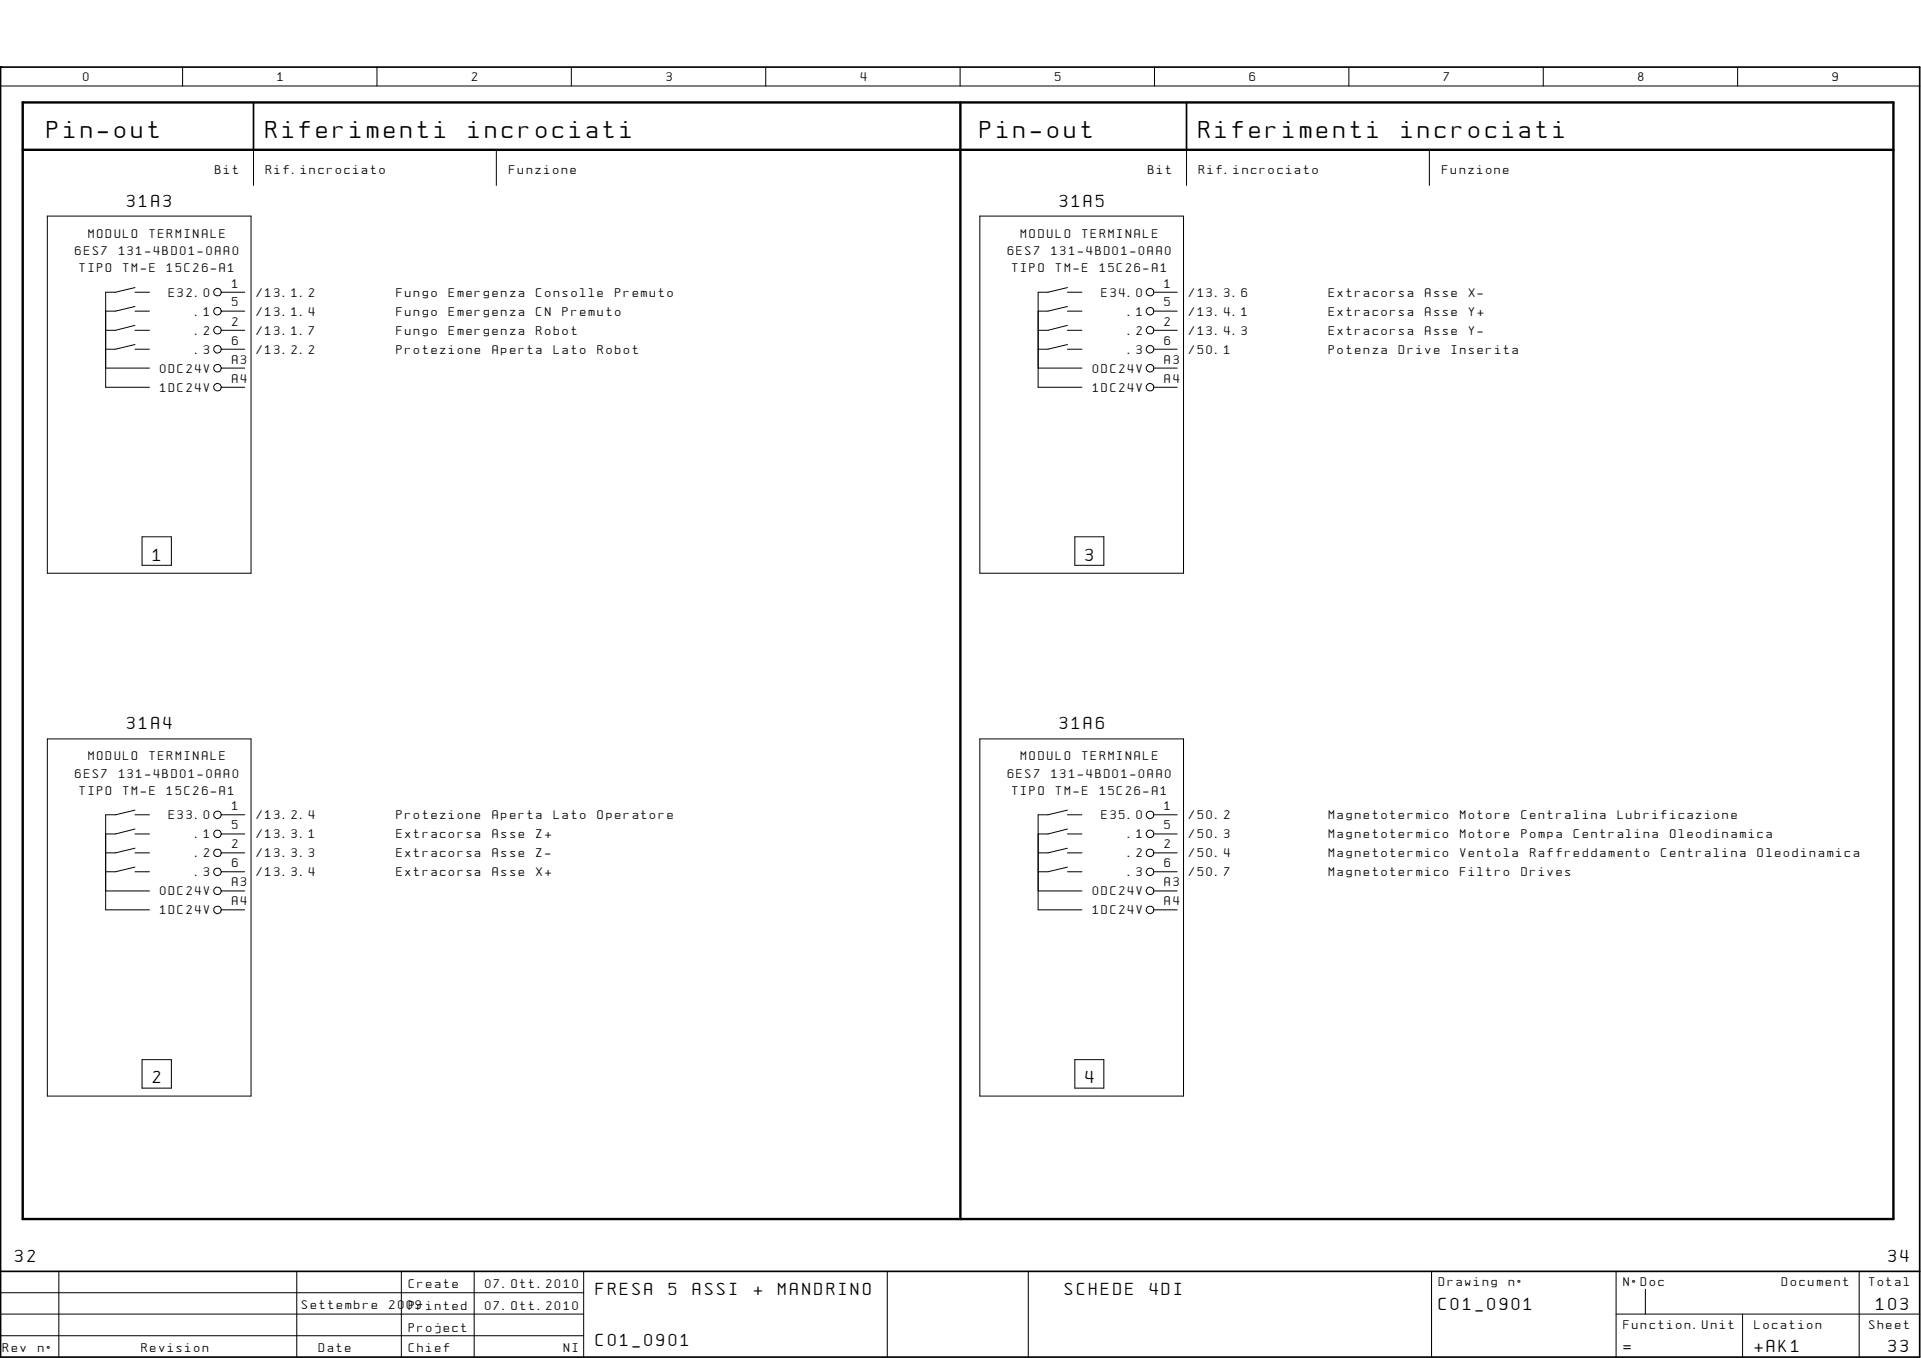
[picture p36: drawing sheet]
<svg xmlns="http://www.w3.org/2000/svg" width="297mm" height="210mm" viewBox="0 0 297 210" stroke-linecap="round" stroke-linejoin="round" font-family="sans-serif">
<defs><g id="words">
<g font-size="3">
<text x="7.3" y="21.3">Pin-out</text>
<text x="41.1" y="21.3">Riferimenti</text>
<text x="72.4" y="21.3">incrociati</text>
<text x="151.6" y="21.3">Pin-out</text>
<text x="185.4" y="21.3">Riferimenti</text>
<text x="216.7" y="21.3">incrociati</text>
</g>
<g font-size="2.2">
<text x="19.6" y="32">31A3</text>
<text x="163.9" y="32">31A5</text>
<text x="23.6" y="86.7">1</text>
<text x="167.8" y="86.7">3</text>
<text x="19.6" y="112.7">31A4</text>
<text x="163.9" y="112.7">31A6</text>
<text x="23.6" y="167.5">2</text>
<text x="167.8" y="167.5">4</text>
<text x="2.4" y="195.1">32</text>
<text x="292" y="195.1">34</text>
<text x="92.2" y="200.2">FRESA</text>
<text x="103.4" y="200.2">5</text>
<text x="107.1" y="200.2">ASSI</text>
<text x="116.5" y="200.2">+</text>
<text x="120.3" y="200.2">MANDRINO</text>
<text x="164.6" y="200.2">SCHEDE</text>
<text x="177.8" y="200.2">4DI</text>
<text x="222.5" y="202.4">C01_0901</text>
<text x="290.1" y="202.4">103</text>
<text x="92.2" y="208">C01_0901</text>
<text x="251" y="209">=</text>
<text x="271.3" y="209">+AK1</text>
<text x="292" y="209">33</text>
</g>
<g font-size="1.5">
<text x="12.9" y="12.6">0</text>
<text x="42.9" y="12.6">1</text>
<text x="73" y="12.6">2</text>
<text x="103" y="12.6">3</text>
<text x="133.1" y="12.6">4</text>
<text x="163.1" y="12.6">5</text>
<text x="193.2" y="12.6">6</text>
<text x="223.3" y="12.6">7</text>
<text x="253.3" y="12.6">8</text>
<text x="283.3" y="12.6">9</text>
<text x="33.3" y="26.9">Bit</text>
<text x="41.1" y="26.9">Rif.incrociato</text>
<text x="78.7" y="26.9">Funzione</text>
<text x="177.5" y="26.9">Bit</text>
<text x="185.4" y="26.9">Rif.incrociato</text>
<text x="223" y="26.9">Funzione</text>
<text x="11.6" y="39.4">6ES7</text>
<text x="13.7" y="36.7">MODULO</text>
<text x="18.4" y="39.4">131-4BD01-0AA0</text>
<text x="23.1" y="36.7">TERMINALE</text>
<text x="155.8" y="39.4">6ES7</text>
<text x="157.9" y="36.7">MODULO</text>
<text x="162.6" y="39.4">131-4BD01-0AA0</text>
<text x="167.3" y="36.7">TERMINALE</text>
<text x="12.3" y="42">TIPO</text>
<text x="19" y="42">TM-E</text>
<text x="25.8" y="42">15C26-A1</text>
<text x="26.1" y="45.8">E32.0</text>
<text x="35.9" y="44.4">1</text>
<text x="35.9" y="47.4">5</text>
<text x="39.7" y="45.8">/13.1.2</text>
<text x="61.3" y="45.8">Fungo</text>
<text x="69.4" y="45.8">Emergenza</text>
<text x="82.9" y="45.8">Consolle</text>
<text x="95.1" y="45.8">Premuto</text>
<text x="156.5" y="42">TIPO</text>
<text x="163.3" y="42">TM-E</text>
<text x="170" y="42">15C26-A1</text>
<text x="170.3" y="45.8">E34.0</text>
<text x="180.1" y="44.4">1</text>
<text x="180.1" y="47.4">5</text>
<text x="183.9" y="45.8">/13.3.6</text>
<text x="205.5" y="45.8">Extracorsa</text>
<text x="220.4" y="45.8">Asse</text>
<text x="227.1" y="45.8">X-</text>
<text x="30.2" y="48.8">.1</text>
<text x="30.2" y="51.7">.2</text>
<text x="35.9" y="50.3">2</text>
<text x="35.9" y="53.3">6</text>
<text x="39.7" y="48.8">/13.1.4</text>
<text x="39.7" y="51.7">/13.1.7</text>
<text x="61.3" y="48.8">Fungo</text>
<text x="61.3" y="51.7">Fungo</text>
<text x="69.4" y="48.8">Emergenza</text>
<text x="69.4" y="51.7">Emergenza</text>
<text x="82.9" y="48.8">CN</text>
<text x="82.9" y="51.7">Robot</text>
<text x="87" y="48.8">Premuto</text>
<text x="174.4" y="48.8">.1</text>
<text x="174.4" y="51.7">.2</text>
<text x="180.1" y="50.3">2</text>
<text x="180.1" y="53.3">6</text>
<text x="183.9" y="48.8">/13.4.1</text>
<text x="183.9" y="51.7">/13.4.3</text>
<text x="205.5" y="48.8">Extracorsa</text>
<text x="205.5" y="51.7">Extracorsa</text>
<text x="220.4" y="48.8">Asse</text>
<text x="220.4" y="51.7">Asse</text>
<text x="227.1" y="48.8">Y+</text>
<text x="227.1" y="51.7">Y-</text>
<text x="24.8" y="57.6">0DC24V</text>
<text x="30.2" y="54.7">.3</text>
<text x="35.9" y="56.2">A3</text>
<text x="35.9" y="59.1">A4</text>
<text x="39.7" y="54.7">/13.2.2</text>
<text x="61.3" y="54.7">Protezione</text>
<text x="76.2" y="54.7">Aperta</text>
<text x="85.6" y="54.7">Lato</text>
<text x="92.4" y="54.7">Robot</text>
<text x="169" y="57.6">0DC24V</text>
<text x="174.4" y="54.7">.3</text>
<text x="180.1" y="56.2">A3</text>
<text x="180.1" y="59.1">A4</text>
<text x="183.9" y="54.7">/50.1</text>
<text x="205.5" y="54.7">Potenza</text>
<text x="216.3" y="54.7">Drive</text>
<text x="224.4" y="54.7">Inserita</text>
<text x="24.8" y="60.5">1DC24V</text>
<text x="169" y="60.5">1DC24V</text>
<text x="13.7" y="117.5">MODULO</text>
<text x="23.1" y="117.5">TERMINALE</text>
<text x="157.9" y="117.5">MODULO</text>
<text x="167.3" y="117.5">TERMINALE</text>
<text x="11.6" y="120.2">6ES7</text>
<text x="12.3" y="122.8">TIPO</text>
<text x="18.4" y="120.2">131-4BD01-0AA0</text>
<text x="19" y="122.8">TM-E</text>
<text x="25.8" y="122.8">15C26-A1</text>
<text x="35.9" y="125.2">1</text>
<text x="155.8" y="120.2">6ES7</text>
<text x="156.5" y="122.8">TIPO</text>
<text x="162.6" y="120.2">131-4BD01-0AA0</text>
<text x="163.3" y="122.8">TM-E</text>
<text x="170" y="122.8">15C26-A1</text>
<text x="180.1" y="125.2">1</text>
<text x="26.1" y="126.6">E33.0</text>
<text x="30.2" y="129.6">.1</text>
<text x="35.9" y="128.2">5</text>
<text x="35.9" y="131.1">2</text>
<text x="39.7" y="126.6">/13.2.4</text>
<text x="39.7" y="129.6">/13.3.1</text>
<text x="61.3" y="126.6">Protezione</text>
<text x="61.3" y="129.6">Extracorsa</text>
<text x="76.2" y="126.6">Aperta</text>
<text x="76.2" y="129.6">Asse</text>
<text x="82.9" y="129.6">Z+</text>
<text x="85.6" y="126.6">Lato</text>
<text x="92.4" y="126.6">Operatore</text>
<text x="170.3" y="126.6">E35.0</text>
<text x="174.4" y="129.6">.1</text>
<text x="180.1" y="128.2">5</text>
<text x="180.1" y="131.1">2</text>
<text x="183.9" y="126.6">/50.2</text>
<text x="183.9" y="129.6">/50.3</text>
<text x="205.5" y="126.6">Magnetotermico</text>
<text x="205.5" y="129.6">Magnetotermico</text>
<text x="225.8" y="126.6">Motore</text>
<text x="225.8" y="129.6">Motore</text>
<text x="235.2" y="126.6">Centralina</text>
<text x="235.2" y="129.6">Pompa</text>
<text x="243.4" y="129.6">Centralina</text>
<text x="250.1" y="126.6">Lubrificazione</text>
<text x="258.2" y="129.6">Oleodinamica</text>
<text x="30.2" y="132.5">.2</text>
<text x="30.2" y="135.4">.3</text>
<text x="35.9" y="137">A3</text>
<text x="35.9" y="134.1">6</text>
<text x="39.7" y="132.5">/13.3.3</text>
<text x="39.7" y="135.4">/13.3.4</text>
<text x="61.3" y="132.5">Extracorsa</text>
<text x="61.3" y="135.4">Extracorsa</text>
<text x="76.2" y="132.5">Asse</text>
<text x="76.2" y="135.4">Asse</text>
<text x="82.9" y="132.5">Z-</text>
<text x="82.9" y="135.4">X+</text>
<text x="174.4" y="135.4">.3</text>
<text x="174.4" y="132.5">.2</text>
<text x="180.1" y="134.1">6</text>
<text x="180.1" y="137">A3</text>
<text x="183.9" y="132.5">/50.4</text>
<text x="183.9" y="135.4">/50.7</text>
<text x="205.5" y="132.5">Magnetotermico</text>
<text x="205.5" y="135.4">Magnetotermico</text>
<text x="225.8" y="132.5">Ventola</text>
<text x="225.8" y="135.4">Filtro</text>
<text x="235.2" y="135.4">Drives</text>
<text x="236.6" y="132.5">Raffreddamento</text>
<text x="256.9" y="132.5">Centralina</text>
<text x="271.8" y="132.5">Oleodinamica</text>
<text x="24.8" y="138.4">0DC24V</text>
<text x="24.8" y="141.3">1DC24V</text>
<text x="35.9" y="139.9">A4</text>
<text x="169" y="138.4">0DC24V</text>
<text x="169" y="141.3">1DC24V</text>
<text x="180.1" y="139.9">A4</text>
<text x="46.7" y="202.4">Settembre</text>
<text x="60.2" y="202.4">2009</text>
<text x="63.2" y="199.1">Create</text>
<text x="63.2" y="202.4">Printed</text>
<text x="75" y="199.1">07.Ott.2010</text>
<text x="75" y="202.4">07.Ott.2010</text>
<text x="222.5" y="198.8">Drawing</text>
<text x="233.3" y="198.8">nø</text>
<text x="251" y="198.8">NøDoc</text>
<text x="275.5" y="198.8">Document</text>
<text x="289" y="198.8">Total</text>
<text x=".5" y="209">Rev</text>
<text x="5.9" y="209">nø</text>
<text x="21.9" y="209">Revision</text>
<text x="49.3" y="209">Date</text>
<text x="63.2" y="205.8">Project</text>
<text x="63.2" y="209">Chief</text>
<text x="87.2" y="209">NI</text>
<text x="251" y="205.4">Function.Unit</text>
<text x="271.3" y="205.4">Location</text>
<text x="289" y="205.4">Sheet</text>
</g>
</g></defs>
<path d="M.1 10.4h.1M.1 10.4h296.7v199.4h-296.7zM39.2 15.8v7.4M183.5 15.8v7.4M.1 196.5h296.7" fill="none" stroke="#000" stroke-width=".26"/>
<g fill="none" stroke="#000" stroke-width=".15">
<path d="M.1 13.3h296.7M28.2 10.4v2.9M58.3 10.4v2.9M88.3 10.4v2.9M118.4 10.4v2.9M148.5 10.4v2.9M178.5 10.4v2.9M208.6 10.4v2.9M238.6 10.4v2.9M268.7 10.4v2.9M7.3 33.4h31.5v55.2h-31.5zM39.2 23.2v5.5"/>
<path d="M76.7 23.2v5.5M151.5 33.4h31.5v55.2h-31.5zM183.5 23.2v5.5M221 23.2v5.5M16.3 56.9h6.8M20.9 44.5l-3 .7h-1.6v14.7h6.8M20.9 45.2h2.2M20.9 47.4l-3 .7h-1.6M20.9 48.1h2.2M20.9 50.3l-3 .8h-1.6M20.9 51.1h2.2M20.9 53.3l-3 .7h-1.6"/>
<path d="M20.9 54h2.2M34.4 45.2h3.4M34.4 48.1h3.4M34.4 51.1h3.4M34.4 54h3.4M34.4 56.9h3.4M34.4 59.9h3.4M160.5 56.9h6.8M165.1 44.5l-3.1 .7h-1.5v14.7h6.8M165.1 45.2h2.2M165.1 47.4l-3.1 .7h-1.5M165.1 48.1h2.2"/>
<path d="M165.1 50.3l-3.1 .8h-1.5M165.1 51.1h2.2M165.1 53.3l-3.1 .7h-1.5M165.1 54h2.2M178.6 45.2h3.4M178.6 48.1h3.4M178.6 51.1h3.4M178.6 54h3.4M178.6 56.9h3.4M178.6 59.9h3.4M22 83h4.5v4.4h-4.5zM166.2 83h4.5v4.4h-4.5z"/>
<path d="M7.3 114.2h31.5v55.2h-31.5zM151.5 114.2h31.5v55.2h-31.5zM16.3 137.7h6.8M20.9 125.2l-3 .7h-1.6v14.7h6.8M20.9 125.9h2.2M20.9 128.1l-3 .8h-1.6M20.9 128.9h2.2M20.9 131.1l-3 .7h-1.6M20.9 131.8h2.2M20.9 134l-3 .7h-1.6M20.9 134.7h2.2M34.4 125.9h3.4"/>
<path d="M34.4 128.9h3.4M34.4 131.8h3.4M34.4 134.7h3.4M34.4 137.7h3.4M160.5 137.7h6.8M165.1 125.2l-3.1 .7h-1.5v14.7h6.8M165.1 125.9h2.2M165.1 128.1l-3.1 .8h-1.5M165.1 128.9h2.2M165.1 131.1l-3.1 .7h-1.5M165.1 131.8h2.2M165.1 134l-3.1 .7h-1.5"/>
<path d="M165.1 134.7h2.2M178.6 125.9h3.4M178.6 128.9h3.4M178.6 131.8h3.4M178.6 134.7h3.4M178.6 137.7h3.4M34.4 140.6h3.4M178.6 140.6h3.4M22 163.8h4.5v4.4h-4.5zM166.2 163.8h4.5v4.4h-4.5zM.1 196.9v12.9M.1 199.8h90.2"/>
<path d="M9.1 196.5v13.3M45.9 196.5v13.3M62.1 196.5v13.3M73.3 196.5v13.3M90.3 196.5v13.3M137.2 196.5v13.3M159 196.5v13.3M221.4 196.5v13.3M249.9 196.5v13.3M254.4 199.3v3.8M287.5 196.5v13.3M.1 203.1h90.2"/>
<path d="M.1 206.5h90.2M249.9 203.1h46.9M269.4 203.1v6.7"/>
<circle cx="33.7" cy="48.1" r=".59"/>
<circle cx="33.7" cy="54" r=".59"/>
<circle cx="33.7" cy="56.9" r=".59"/>
<circle cx="33.7" cy="45.2" r=".59"/>
<circle cx="33.7" cy="59.8" r=".59"/>
<circle cx="33.7" cy="51" r=".59"/>
<circle cx="177.8" cy="54" r=".6"/>
<circle cx="177.8" cy="48.1" r=".59"/>
<circle cx="177.8" cy="59.8" r=".59"/>
<circle cx="177.8" cy="56.9" r=".59"/>
<circle cx="177.8" cy="45.2" r=".59"/>
<circle cx="177.8" cy="51" r=".59"/>
<circle cx="33.7" cy="126" r=".59"/>
<circle cx="33.7" cy="128.9" r=".59"/>
<circle cx="33.7" cy="137.7" r=".59"/>
<circle cx="33.7" cy="134.8" r=".59"/>
<circle cx="33.7" cy="131.8" r=".58"/>
<circle cx="177.8" cy="126" r=".59"/>
<circle cx="177.8" cy="128.9" r=".59"/>
<circle cx="177.8" cy="137.7" r=".59"/>
<circle cx="177.8" cy="134.8" r=".59"/>
<circle cx="177.8" cy="131.8" r=".58"/>
<circle cx="33.7" cy="140.6" r=".59"/>
<circle cx="177.8" cy="140.6" r=".59"/>
</g>
<path d="M3.5 15.8h289.3v172.6h-289.3zM148.5 15.8v172.6M3.5 23.2h289.3" fill="none" stroke="#000" stroke-width=".37"/>
<use href="#words"/>
</svg>
